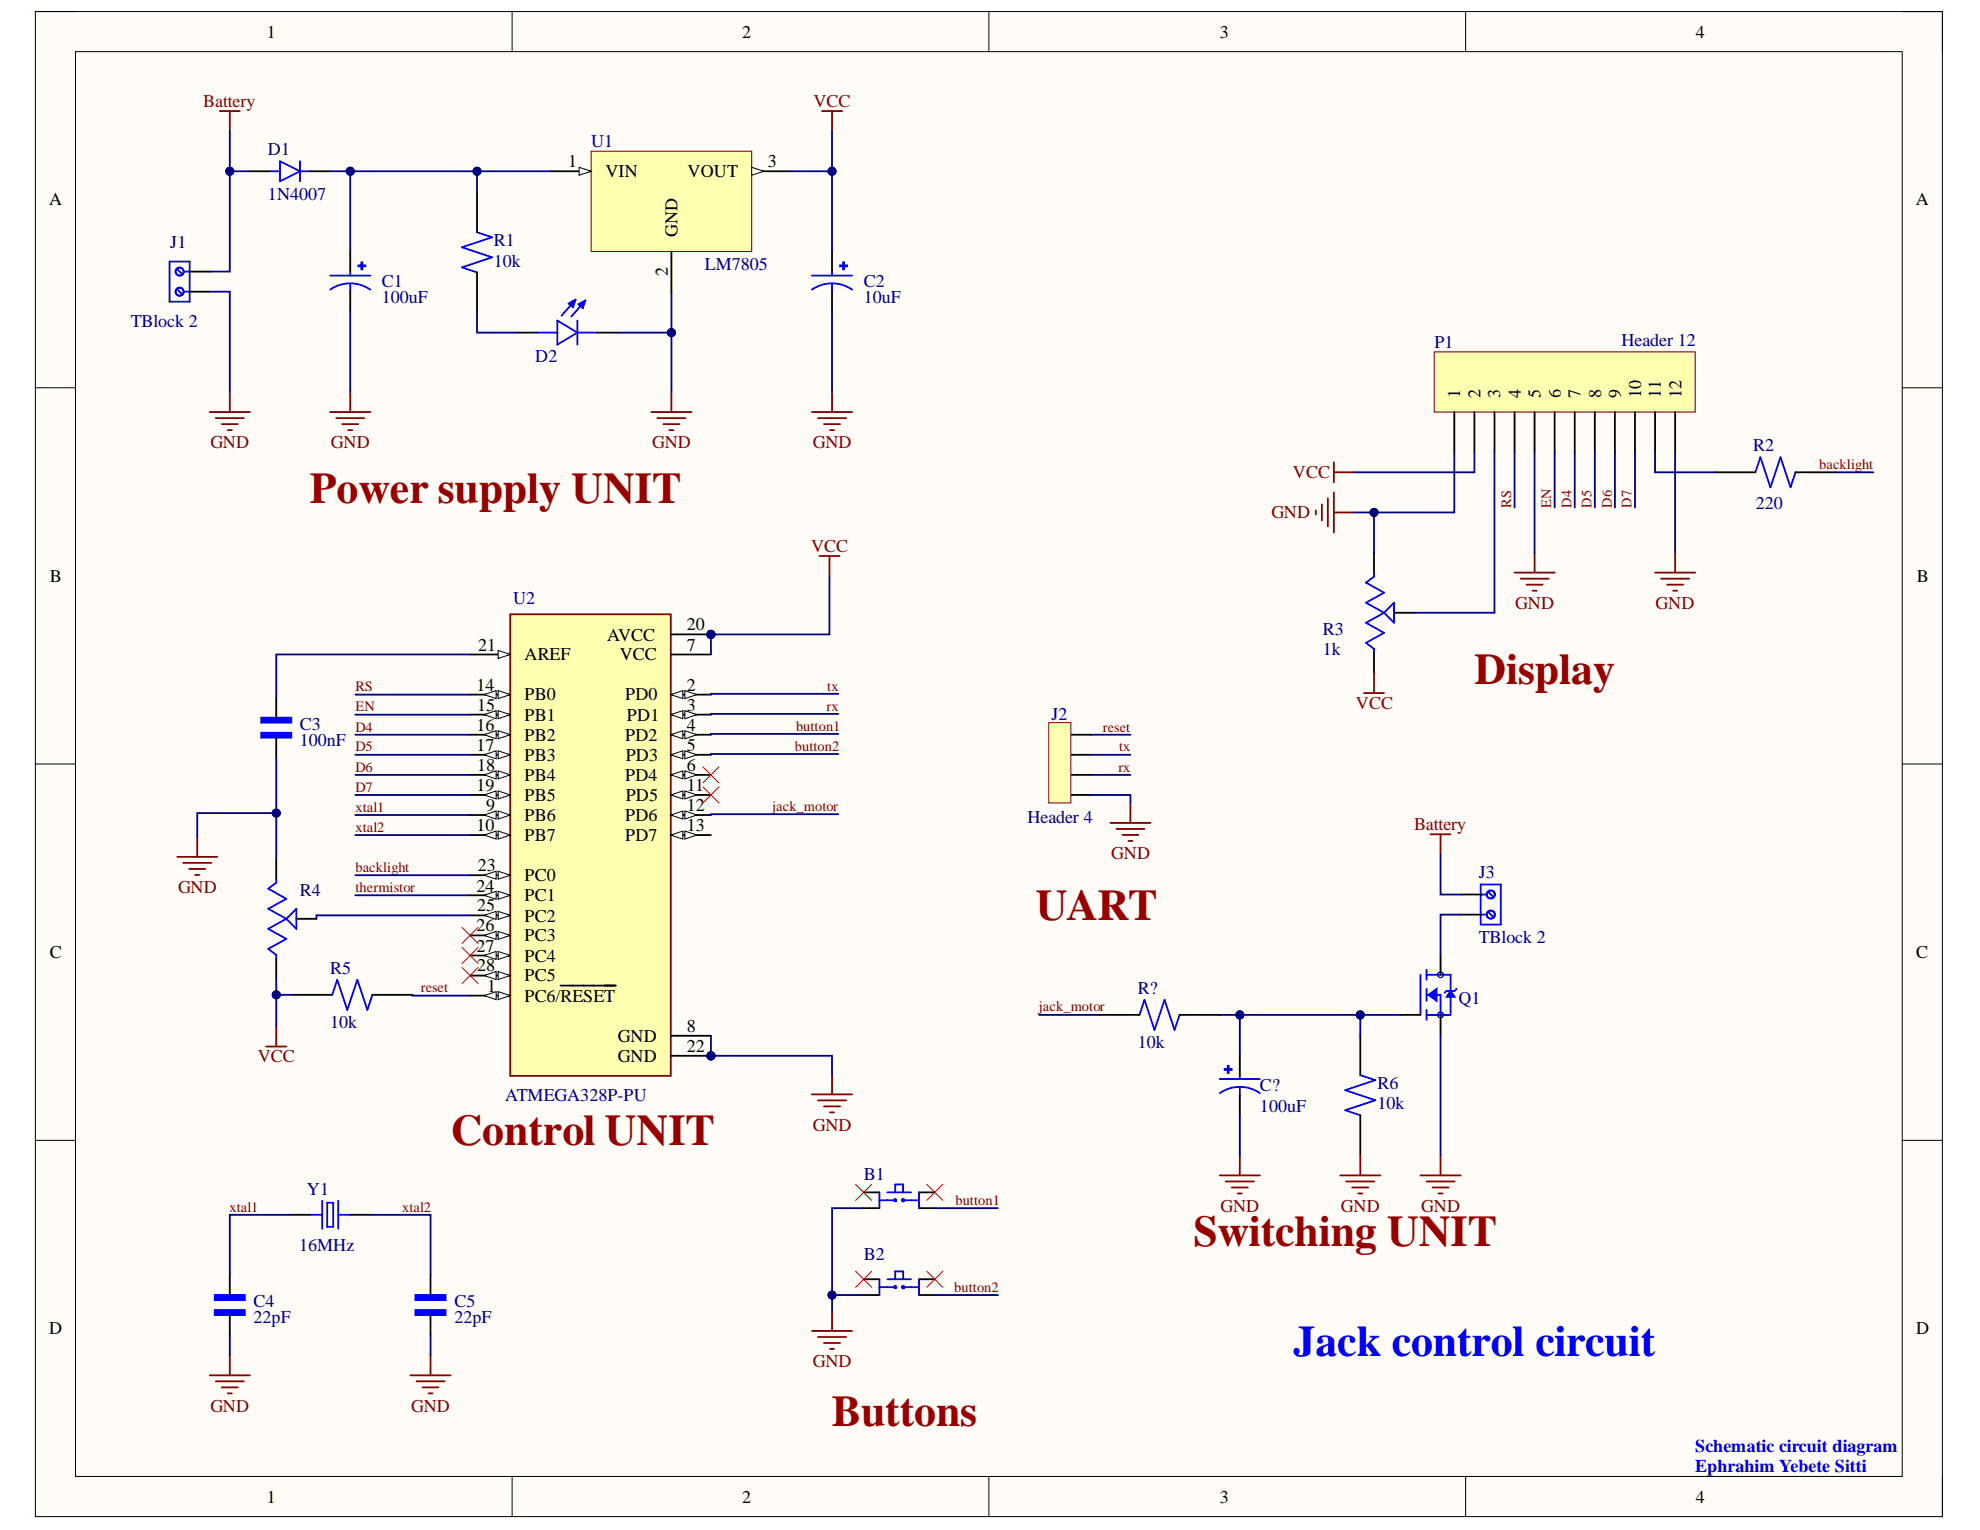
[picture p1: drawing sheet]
<svg xmlns="http://www.w3.org/2000/svg" width="279mm" height="216mm" viewBox="0 0 279 216" stroke-linecap="round" stroke-linejoin="round" font-family="sans-serif">
<defs><g id="words">
<g font-size="6.2" fill="#980000">
<text x="43.7" y="70.9">Power supply UNIT</text>
<text x="208.1" y="96.5">Display</text>
<text x="146.2" y="129.8">UART</text>
<text x="63.6" y="161.6">Control UNIT</text>
<text x="168.4" y="175.8">Switching UNIT</text>
<text x="117.4" y="201.2">Buttons</text>
</g>
<text font-size="6.2" fill="#00f" x="182.5" y="191.3">Jack control circuit</text>
<g font-size="2.5">
<text x="37.6" y="5.3">1</text>
<text x="104.7" y="5.3">2</text>
<text x="172.1" y="5.3">3</text>
<text x="239.3" y="5.3">4</text>
<text x="80.2" y="23.6">1</text>
<text x="108.4" y="23.6">3</text>
<text x="6.9" y="29">A</text>
<text x="85.4" y="25">VIN</text>
<text x="97" y="25">VOUT</text>
<text x="270.3" y="29">A</text>
<text x="95.6" y="33.5" transform="rotate(-90 95.6 33.5)">GND</text>
<text x="94.2" y="38.9" transform="rotate(-90 94.2 38.9)">2</text>
<text x="206" y="56.1" transform="rotate(-90 206 56.1)">1</text>
<text x="208.9" y="56.1" transform="rotate(-90 208.9 56.1)">2</text>
<text x="211.7" y="56.1" transform="rotate(-90 211.7 56.1)">3</text>
<text x="214.6" y="56.1" transform="rotate(-90 214.6 56.1)">4</text>
<text x="217.4" y="56.1" transform="rotate(-90 217.4 56.1)">5</text>
<text x="220.3" y="56.1" transform="rotate(-90 220.3 56.1)">6</text>
<text x="223" y="56.1" transform="rotate(-90 223 56.1)">7</text>
<text x="225.9" y="56.1" transform="rotate(-90 225.9 56.1)">8</text>
<text x="228.7" y="56.1" transform="rotate(-90 228.7 56.1)">9</text>
<text x="231.6" y="56.1" transform="rotate(-90 231.6 56.1)">10</text>
<text x="234.4" y="56.1" transform="rotate(-90 234.4 56.1)">11</text>
<text x="237.3" y="56.1" transform="rotate(-90 237.3 56.1)">12</text>
<text x="7" y="82.1">B</text>
<text x="270.5" y="82.1">B</text>
<text x="96.9" y="88.9">20</text>
<text x="67.5" y="91.8">21</text>
<text x="74" y="93.2">AREF</text>
<text x="85.7" y="90.4">AVCC</text>
<text x="87.5" y="93.2">VCC</text>
<text x="96.9" y="91.8">7</text>
<text x="67.2" y="97.5">14</text>
<text x="67.3" y="100.3">15</text>
<text x="74" y="98.8">PB0</text>
<text x="74" y="101.7">PB1</text>
<text x="88.2" y="98.8">PD0</text>
<text x="88.5" y="101.7">PD1</text>
<text x="96.9" y="97.5">2</text>
<text x="96.9" y="100.3">3</text>
<text x="67.2" y="103.2">16</text>
<text x="67.2" y="105.9">17</text>
<text x="74" y="104.5">PB2</text>
<text x="74" y="107.4">PB3</text>
<text x="88.2" y="104.5">PD2</text>
<text x="88.3" y="107.4">PD3</text>
<text x="96.9" y="103.2">4</text>
<text x="96.9" y="105.9">5</text>
<text x="67.2" y="111.6">19</text>
<text x="67.3" y="108.8">18</text>
<text x="74" y="110.2">PB4</text>
<text x="74" y="113">PB5</text>
<text x="88.2" y="110.2">PD4</text>
<text x="88.3" y="113">PD5</text>
<text x="96.9" y="108.8">6</text>
<text x="96.9" y="111.6">11</text>
<text x="67.2" y="117.3">10</text>
<text x="68.6" y="114.5">9</text>
<text x="74" y="115.8">PB6</text>
<text x="74" y="118.7">PB7</text>
<text x="88.2" y="115.8">PD6</text>
<text x="88.2" y="118.7">PD7</text>
<text x="96.9" y="114.5">12</text>
<text x="96.9" y="117.3">13</text>
<text x="67.2" y="125.8">24</text>
<text x="67.4" y="122.9">23</text>
<text x="74" y="124.4">PC0</text>
<text x="67.2" y="131.4">26</text>
<text x="67.3" y="128.6">25</text>
<text x="74" y="127.2">PC1</text>
<text x="74" y="130">PC2</text>
<text x="7" y="135.2">C</text>
<text x="67.2" y="134.3">27</text>
<text x="67.3" y="137.1">28</text>
<text x="74" y="132.8">PC3</text>
<text x="74" y="135.7">PC4</text>
<text x="270.4" y="135.2">C</text>
<text x="68.8" y="139.9">1</text>
<text x="74" y="138.5">PC5</text>
<text x="74" y="141.4">PC6/RESET</text>
<text x="87.2" y="147">GND</text>
<text x="87.2" y="149.8">GND</text>
<text x="96.9" y="145.6">8</text>
<text x="96.9" y="148.4">22</text>
<text x="6.9" y="188.3">D</text>
<text x="270.4" y="188.3">D</text>
<text x="37.6" y="212.1">1</text>
<text x="104.7" y="212.1">2</text>
<text x="172.1" y="212.1">3</text>
<text x="239.3" y="212.1">4</text>
</g>
<g font-size="2.5" fill="#800000">
<text x="28.7" y="15.1">Battery</text>
<text x="114.8" y="15.1">VCC</text>
<text x="29.7" y="63.2">GND</text>
<text x="46.7" y="63.2">GND</text>
<text x="92" y="63.2">GND</text>
<text x="114.7" y="63.2">GND</text>
<text x="182.4" y="67.5">VCC</text>
<text x="114.4" y="77.9">VCC</text>
<text x="179.4" y="73.1">GND</text>
<text x="213.8" y="85.9">GND</text>
<text x="233.6" y="85.9">GND</text>
<text x="191.3" y="100">VCC</text>
<text x="199.5" y="117.2">Battery</text>
<text x="25.1" y="126">GND</text>
<text x="156.8" y="121.3">GND</text>
<text x="36.4" y="149.9">VCC</text>
<text x="114.7" y="159.6">GND</text>
<text x="172.2" y="171">GND</text>
<text x="189.2" y="171">GND</text>
<text x="200.5" y="171">GND</text>
<text x="114.7" y="192.9">GND</text>
<text x="29.7" y="199.2">GND</text>
<text x="58" y="199.2">GND</text>
</g>
<g font-size="2.5" fill="#000080">
<text x="37.8" y="21.9">D1</text>
<text x="83.4" y="20.8">U1</text>
<text x="37.8" y="28.2">1N4007</text>
<text x="24" y="35">J1</text>
<text x="69.7" y="34.7">R1</text>
<text x="53.9" y="40.5">C1</text>
<text x="69.7" y="37.6">10k</text>
<text x="99.5" y="38.1">LM7805</text>
<text x="121.9" y="40.5">C2</text>
<text x="18.4" y="46.2">TBlock 2</text>
<text x="53.9" y="42.8">100uF</text>
<text x="121.9" y="42.8">10uF</text>
<text x="75.5" y="51.2">D2</text>
<text x="202.4" y="49.1">P1</text>
<text x="228.8" y="48.8">Header 12</text>
<text x="247.4" y="63.7">R2</text>
<text x="247.7" y="71.8">220</text>
<text x="72.4" y="85.2">U2</text>
<text x="186.7" y="89.5">R3</text>
<text x="186.7" y="92.4">1k</text>
<text x="148.4" y="101.5">J2</text>
<text x="42.3" y="103.1">C3</text>
<text x="42.3" y="105.3">100nF</text>
<text x="145" y="116.1">Header 4</text>
<text x="208.7" y="124">J3</text>
<text x="42.3" y="126.4">R4</text>
<text x="46.6" y="137.4">R5</text>
<text x="208.7" y="133">TBlock 2</text>
<text x="160.5" y="140.3">R?</text>
<text x="205.8" y="141.6">Q1</text>
<text x="46.6" y="145.1">10k</text>
<text x="160.5" y="147.9">10k</text>
<text x="71.3" y="155.4">ATMEGA328P-PU</text>
<text x="177.8" y="154">C?</text>
<text x="194.4" y="153.7">R6</text>
<text x="177.8" y="156.8">100uF</text>
<text x="194.4" y="156.5">10k</text>
<text x="121.9" y="166.6">B1</text>
<text x="43.3" y="168.6">Y1</text>
<text x="42.2" y="176.5">16MHz</text>
<text x="121.9" y="177.7">B2</text>
<text x="35.8" y="184.5">C4</text>
<text x="64.1" y="184.5">C5</text>
<text x="35.8" y="186.7">22pF</text>
<text x="64.1" y="186.7">22pF</text>
</g>
<g font-size="2.5" fill="#00f">
<text x="239.2" y="207.7">Ephrahim Yebete Sitti</text>
<text x="239.2" y="204.9">Schematic circuit diagram</text>
</g>
<g font-size="2" fill="#800000">
<text x="213.2" y="71.6" transform="rotate(-90 213.2 71.6)">RS</text>
<text x="218.9" y="71.6" transform="rotate(-90 218.9 71.6)">EN</text>
<text x="221.8" y="71.6" transform="rotate(-90 221.8 71.6)">D4</text>
<text x="224.6" y="71.6" transform="rotate(-90 224.6 71.6)">D5</text>
<text x="227.4" y="71.6" transform="rotate(-90 227.4 71.6)">D6</text>
<text x="230.2" y="71.6" transform="rotate(-90 230.2 71.6)">D7</text>
<text x="256.7" y="66.2">backlight</text>
<text x="50.2" y="97.6">RS</text>
<text x="50.2" y="100.4">EN</text>
<text x="116.6" y="100.3">rx</text>
<text x="116.7" y="97.5">tx</text>
<text x="50.2" y="103.2">D4</text>
<text x="50.2" y="106">D5</text>
<text x="112.2" y="105.9">button2</text>
<text x="112.3" y="103.2">button1</text>
<text x="155.6" y="103.2">reset</text>
<text x="157.9" y="106">tx</text>
<text x="50.2" y="108.9">D6</text>
<text x="50.2" y="111.7">D7</text>
<text x="157.8" y="108.9">rx</text>
<text x="50.2" y="114.6">xtal1</text>
<text x="50.2" y="117.4">xtal2</text>
<text x="108.9" y="114.5">jack_motor</text>
<text x="50.2" y="123">backlight</text>
<text x="50.2" y="125.9">thermistor</text>
<text x="59.4" y="140">reset</text>
<text x="146.6" y="142.7">jack_motor</text>
<text x="32.4" y="171">xtal1</text>
<text x="56.8" y="171">xtal2</text>
<text x="134.8" y="170">button1</text>
<text x="134.7" y="182.3">button2</text>
</g>
</g></defs>
<path d="M5 1.6h269.1v212.4h-269.1z" fill-rule="evenodd" fill="#fffcf8"/>
<path d="M5 1.6h269.1v212.4h-269.1z" fill="none" stroke="#000" stroke-width=".14"/>
<path d="M10.7 7.3h257.7v201h-257.7z" fill-rule="evenodd" fill="#fffcf8"/>
<g fill="none" stroke="#000" stroke-width=".14">
<path d="M5 1.6h5.7M10.7 7.3h257.7v201h-257.7zM72.3 1.6v5.7M139.5 1.6v5.7M206.8 1.6v5.7M268.4 1.6h5.7v5.7M5 54.7h5.7M268.4 54.7h5.7M5 107.8h5.7M268.4 107.8h5.7M5 160.9h5.7M268.4 160.9h5.7"/>
<path d="M72.3 208.3v5.7M139.5 208.3v5.7M206.8 208.3v5.7M274.1 208.3v5.7"/>
</g>
<g fill="none" stroke="#00f" stroke-width=".25">
<path d="M23.9 36.9h2.9v5.7h-2.9zM25.1 38l.5 .6M25.9 38.3h.9M25.1 40.9l.5 .5M25.9 41.2h.9"/>
<circle cx="25.3" cy="38.3" r=".57"/>
<circle cx="25.3" cy="41.2" r=".57"/>
</g>
<path d="M26.8 38.3h2.8M26.8 41.2h2.8" fill="none" stroke="#000" stroke-width=".25"/>
<path d="M83.4 21.3h22.7v14.2h-22.7z" fill-rule="evenodd" fill="#ffffb0"/>
<path d="M83.4 21.3h22.7v14.2h-22.7z" fill="none" stroke="#800000" stroke-width=".14"/>
<path d="M77.7 24.2h5.7" fill="none" stroke="#000" stroke-width=".25"/>
<path d="M81.7 23.6l1.7 .6-1.7 .5z" fill="#f8fcff"/>
<path d="M81.7 23.6l1.7 .6-1.7 .5z" fill="none" stroke="#000" stroke-width=".14"/>
<path d="M106.1 24.2h5.6" fill="none" stroke="#000" stroke-width=".25"/>
<path d="M106.1 23.6l1.7 .6-1.7 .5z" fill="#f8fcff"/>
<path d="M106.1 23.6l1.7 .6-1.7 .5z" fill="none" stroke="#000" stroke-width=".14"/>
<path d="M94.7 35.5v5.7" fill="none" stroke="#000" stroke-width=".25"/>
<path d="M51 37h.1v1h-.1z" fill-rule="evenodd" fill="#00f"/>
<path d="M51 37h.1v1h-.1z" fill="none" stroke="#00f" stroke-width=".25"/>
<path d="M50.6 37.4h1v.2h-1z" fill-rule="evenodd" fill="#00f"/>
<path d="M46.6 38.9h5.7M49.4 38.3v.6M50.6 37.4h1v.2h-1zM46.6 40.9a4.9 4.9 0 0 1 5.7 0M49.4 40v1.2" fill="none" stroke="#00f" stroke-width=".25"/>
<path d="M49.4 35.5v2.8M49.4 41.2v2.8" fill="none" stroke="#000" stroke-width=".25"/>
<path d="M119 37h.1v1h-.1z" fill-rule="evenodd" fill="#00f"/>
<path d="M119 37h.1v1h-.1z" fill="none" stroke="#00f" stroke-width=".25"/>
<path d="M118.5 37.4h1v.2h-1z" fill-rule="evenodd" fill="#00f"/>
<path d="M114.6 38.9h5.6M117.4 38.3v.6M118.5 37.4h1v.2h-1zM114.6 40.9a4.9 4.9 0 0 1 5.6 0M117.4 40v1.2" fill="none" stroke="#00f" stroke-width=".25"/>
<path d="M117.4 35.5v2.8M117.4 41.2v2.8" fill="none" stroke="#000" stroke-width=".25"/>
<g fill="none" stroke="#800000" stroke-width=".25">
<path d="M31 15.7h2.8M32.4 15.7v2.8M116 15.7h2.8M117.4 15.7v2.8M29.6 58.1h5.7M30.4 59h4M31.3 59.8h2.3M32.4 55.3v2.8M46.6 58.1h5.7M47.4 59h4M48.3 59.8h2.3M49.4 55.3v2.8"/>
<path d="M91.9 58.1h5.7M92.8 59h3.9M93.6 59.8h2.3M94.7 55.3v2.8M114.6 58.1h5.6M115.4 59h4M116.3 59.8h2.2M117.4 55.3v2.8M32.1 60.7h.6M49.1 60.7h.6M94.5 60.7h.5M117.1 60.7h.6"/>
</g>
<circle cx="100.3" cy="89.5" r=".57" fill="#000080"/>
<circle cx="100.3" cy="89.5" r=".57" fill="none" stroke="#000080" stroke-width=".14"/>
<circle cx="100.3" cy="149" r=".57" fill="#000080"/>
<circle cx="100.3" cy="149" r=".57" fill="none" stroke="#000080" stroke-width=".14"/>
<path d="M72 86.7h22.7v65.1h-22.7z" fill-rule="evenodd" fill="#ffffb0"/>
<path d="M72 86.7h22.7v65.1h-22.7z" fill="none" stroke="#800000" stroke-width=".25"/>
<path d="M66.3 92.4h5.7" fill="none" stroke="#000" stroke-width=".25"/>
<path d="M70.3 91.8l1.7 .6-1.7 .5z" fill="#f8fcff"/>
<path d="M70.3 91.8l1.7 .6-1.7 .5z" fill="none" stroke="#000" stroke-width=".14"/>
<path d="M66.3 98h5.7" fill="none" stroke="#000" stroke-width=".25"/>
<path d="M70.3 97.4l1.7 .6-1.7 .6z" fill="#f8fcff"/>
<path d="M70.3 97.4l1.7 .6-1.7 .6z" fill="none" stroke="#000" stroke-width=".14"/>
<path d="M68.3 98l1.7-.6v1.2z" fill="#f8fcff"/>
<path d="M68.3 98l1.7-.6v1.2z" fill="none" stroke="#000" stroke-width=".14"/>
<path d="M66.3 100.8h5.7" fill="none" stroke="#000" stroke-width=".25"/>
<path d="M70.3 100.3l1.7 .5-1.7 .6z" fill="#f8fcff"/>
<path d="M70.3 100.3l1.7 .5-1.7 .6z" fill="none" stroke="#000" stroke-width=".14"/>
<path d="M68.3 100.8l1.7-.5v1.1z" fill="#f8fcff"/>
<path d="M68.3 100.8l1.7-.5v1.1z" fill="none" stroke="#000" stroke-width=".14"/>
<path d="M66.3 103.7h5.7" fill="none" stroke="#000" stroke-width=".25"/>
<path d="M70.3 103.1l1.7 .6-1.7 .5z" fill="#f8fcff"/>
<path d="M70.3 103.1l1.7 .6-1.7 .5z" fill="none" stroke="#000" stroke-width=".14"/>
<path d="M68.3 103.7l1.7-.6v1.1z" fill="#f8fcff"/>
<path d="M68.3 103.7l1.7-.6v1.1z" fill="none" stroke="#000" stroke-width=".14"/>
<path d="M66.3 106.5h5.7" fill="none" stroke="#000" stroke-width=".25"/>
<path d="M70.3 105.9l1.7 .6-1.7 .6z" fill="#f8fcff"/>
<path d="M70.3 105.9l1.7 .6-1.7 .6z" fill="none" stroke="#000" stroke-width=".14"/>
<path d="M68.3 106.5l1.7-.6v1.2z" fill="#f8fcff"/>
<path d="M68.3 106.5l1.7-.6v1.2z" fill="none" stroke="#000" stroke-width=".14"/>
<path d="M66.3 109.3h5.7" fill="none" stroke="#000" stroke-width=".25"/>
<path d="M70.3 108.8l1.7 .5-1.7 .6z" fill="#f8fcff"/>
<path d="M70.3 108.8l1.7 .5-1.7 .6z" fill="none" stroke="#000" stroke-width=".14"/>
<path d="M68.3 109.3l1.7-.5v1.1z" fill="#f8fcff"/>
<path d="M68.3 109.3l1.7-.5v1.1z" fill="none" stroke="#000" stroke-width=".14"/>
<path d="M66.3 112.2h5.7" fill="none" stroke="#000" stroke-width=".25"/>
<path d="M70.3 111.6l1.7 .6-1.7 .5z" fill="#f8fcff"/>
<path d="M70.3 111.6l1.7 .6-1.7 .5z" fill="none" stroke="#000" stroke-width=".14"/>
<path d="M68.3 112.2l1.7-.6v1.1z" fill="#f8fcff"/>
<path d="M68.3 112.2l1.7-.6v1.1z" fill="none" stroke="#000" stroke-width=".14"/>
<path d="M66.3 115h5.7" fill="none" stroke="#000" stroke-width=".25"/>
<path d="M70.3 114.4l1.7 .6-1.7 .6z" fill="#f8fcff"/>
<path d="M70.3 114.4l1.7 .6-1.7 .6z" fill="none" stroke="#000" stroke-width=".14"/>
<path d="M68.3 115l1.7-.6v1.2z" fill="#f8fcff"/>
<path d="M68.3 115l1.7-.6v1.2z" fill="none" stroke="#000" stroke-width=".14"/>
<path d="M66.3 117.8h5.7" fill="none" stroke="#000" stroke-width=".25"/>
<path d="M70.3 117.3l1.7 .5-1.7 .6z" fill="#f8fcff"/>
<path d="M70.3 117.3l1.7 .5-1.7 .6z" fill="none" stroke="#000" stroke-width=".14"/>
<path d="M68.3 117.8l1.7-.5v1.1z" fill="#f8fcff"/>
<path d="M68.3 117.8l1.7-.5v1.1z" fill="none" stroke="#000" stroke-width=".14"/>
<path d="M66.3 123.5h5.7" fill="none" stroke="#000" stroke-width=".25"/>
<path d="M70.3 122.9l1.7 .6-1.7 .6z" fill="#f8fcff"/>
<path d="M70.3 122.9l1.7 .6-1.7 .6z" fill="none" stroke="#000" stroke-width=".14"/>
<path d="M68.3 123.5l1.7-.6v1.2z" fill="#f8fcff"/>
<path d="M68.3 123.5l1.7-.6v1.2z" fill="none" stroke="#000" stroke-width=".14"/>
<path d="M66.3 126.3h5.7" fill="none" stroke="#000" stroke-width=".25"/>
<path d="M70.3 125.8l1.7 .5-1.7 .6z" fill="#f8fcff"/>
<path d="M70.3 125.8l1.7 .5-1.7 .6z" fill="none" stroke="#000" stroke-width=".14"/>
<path d="M68.3 126.3l1.7-.5v1.1z" fill="#f8fcff"/>
<path d="M68.3 126.3l1.7-.5v1.1z" fill="none" stroke="#000" stroke-width=".14"/>
<path d="M66.3 129.2h5.7" fill="none" stroke="#000" stroke-width=".25"/>
<path d="M70.3 128.6l1.7 .6-1.7 .5z" fill="#f8fcff"/>
<path d="M70.3 128.6l1.7 .6-1.7 .5z" fill="none" stroke="#000" stroke-width=".14"/>
<path d="M68.3 129.2l1.7-.6v1.1z" fill="#f8fcff"/>
<path d="M68.3 129.2l1.7-.6v1.1z" fill="none" stroke="#000" stroke-width=".14"/>
<path d="M66.3 132h5.7" fill="none" stroke="#000" stroke-width=".25"/>
<path d="M70.3 131.4l1.7 .6-1.7 .6z" fill="#f8fcff"/>
<path d="M70.3 131.4l1.7 .6-1.7 .6z" fill="none" stroke="#000" stroke-width=".14"/>
<path d="M68.3 132l1.7-.6v1.2z" fill="#f8fcff"/>
<path d="M68.3 132l1.7-.6v1.2z" fill="none" stroke="#000" stroke-width=".14"/>
<path d="M66.3 134.8h5.7" fill="none" stroke="#000" stroke-width=".25"/>
<path d="M70.3 134.3l1.7 .5-1.7 .6z" fill="#f8fcff"/>
<path d="M70.3 134.3l1.7 .5-1.7 .6z" fill="none" stroke="#000" stroke-width=".14"/>
<path d="M68.3 134.8l1.7-.5v1.1z" fill="#f8fcff"/>
<path d="M68.3 134.8l1.7-.5v1.1z" fill="none" stroke="#000" stroke-width=".14"/>
<path d="M66.3 137.7h5.7" fill="none" stroke="#000" stroke-width=".25"/>
<path d="M70.3 137.1l1.7 .6-1.7 .5z" fill="#f8fcff"/>
<path d="M70.3 137.1l1.7 .6-1.7 .5z" fill="none" stroke="#000" stroke-width=".14"/>
<path d="M68.3 137.7l1.7-.6v1.1z" fill="#f8fcff"/>
<path d="M68.3 137.7l1.7-.6v1.1z" fill="none" stroke="#000" stroke-width=".14"/>
<path d="M66.3 140.5h5.7" fill="none" stroke="#000" stroke-width=".25"/>
<path d="M70.3 139.9l1.7 .6-1.7 .6z" fill="#f8fcff"/>
<path d="M70.3 139.9l1.7 .6-1.7 .6z" fill="none" stroke="#000" stroke-width=".14"/>
<path d="M68.3 140.5l1.7-.6v1.2z" fill="#f8fcff"/>
<path d="M68.3 140.5l1.7-.6v1.2z" fill="none" stroke="#000" stroke-width=".14"/>
<path d="M94.7 89.5h5.6M79.1 139.1h7.8" fill="none" stroke="#000" stroke-width=".25"/>
<circle cx="100.3" cy="89.5" r=".57" fill="#000080"/>
<circle cx="100.3" cy="89.5" r=".57" fill="none" stroke="#000080" stroke-width=".14"/>
<path d="M94.7 92.4h5.6M94.7 98h5.6" fill="none" stroke="#000" stroke-width=".25"/>
<path d="M94.7 98l1.7-.6v1.2z" fill="#f8fcff"/>
<path d="M94.7 98l1.7-.6v1.2z" fill="none" stroke="#000" stroke-width=".14"/>
<path d="M96.6 97.4l1.7 .6-1.7 .6z" fill="#f8fcff"/>
<path d="M96.6 97.4l1.7 .6-1.7 .6z" fill="none" stroke="#000" stroke-width=".14"/>
<path d="M94.7 100.8h5.6" fill="none" stroke="#000" stroke-width=".25"/>
<path d="M94.7 100.8l1.7-.5v1.1z" fill="#f8fcff"/>
<path d="M94.7 100.8l1.7-.5v1.1z" fill="none" stroke="#000" stroke-width=".14"/>
<path d="M96.6 100.3l1.7 .5-1.7 .6z" fill="#f8fcff"/>
<path d="M96.6 100.3l1.7 .5-1.7 .6z" fill="none" stroke="#000" stroke-width=".14"/>
<path d="M94.7 103.7h5.6" fill="none" stroke="#000" stroke-width=".25"/>
<path d="M94.7 103.7l1.7-.6v1.1z" fill="#f8fcff"/>
<path d="M94.7 103.7l1.7-.6v1.1z" fill="none" stroke="#000" stroke-width=".14"/>
<path d="M96.6 103.1l1.7 .6-1.7 .5z" fill="#f8fcff"/>
<path d="M96.6 103.1l1.7 .6-1.7 .5z" fill="none" stroke="#000" stroke-width=".14"/>
<path d="M94.7 106.5h5.6" fill="none" stroke="#000" stroke-width=".25"/>
<path d="M94.7 106.5l1.7-.6v1.2z" fill="#f8fcff"/>
<path d="M94.7 106.5l1.7-.6v1.2z" fill="none" stroke="#000" stroke-width=".14"/>
<path d="M96.6 105.9l1.7 .6-1.7 .6z" fill="#f8fcff"/>
<path d="M96.6 105.9l1.7 .6-1.7 .6z" fill="none" stroke="#000" stroke-width=".14"/>
<path d="M94.7 109.3h5.6" fill="none" stroke="#000" stroke-width=".25"/>
<path d="M94.7 109.3l1.7-.5v1.1z" fill="#f8fcff"/>
<path d="M94.7 109.3l1.7-.5v1.1z" fill="none" stroke="#000" stroke-width=".14"/>
<path d="M96.6 108.8l1.7 .5-1.7 .6z" fill="#f8fcff"/>
<path d="M96.6 108.8l1.7 .5-1.7 .6z" fill="none" stroke="#000" stroke-width=".14"/>
<path d="M94.7 112.2h5.6" fill="none" stroke="#000" stroke-width=".25"/>
<path d="M94.7 112.2l1.7-.6v1.1z" fill="#f8fcff"/>
<path d="M94.7 112.2l1.7-.6v1.1z" fill="none" stroke="#000" stroke-width=".14"/>
<path d="M96.6 111.6l1.7 .6-1.7 .5z" fill="#f8fcff"/>
<path d="M96.6 111.6l1.7 .6-1.7 .5z" fill="none" stroke="#000" stroke-width=".14"/>
<path d="M94.7 115h5.6" fill="none" stroke="#000" stroke-width=".25"/>
<path d="M94.7 115l1.7-.6v1.2z" fill="#f8fcff"/>
<path d="M94.7 115l1.7-.6v1.2z" fill="none" stroke="#000" stroke-width=".14"/>
<path d="M96.6 114.4l1.7 .6-1.7 .6z" fill="#f8fcff"/>
<path d="M96.6 114.4l1.7 .6-1.7 .6z" fill="none" stroke="#000" stroke-width=".14"/>
<path d="M94.7 117.8h5.6" fill="none" stroke="#000" stroke-width=".25"/>
<path d="M94.7 117.8l1.7-.5v1.1z" fill="#f8fcff"/>
<path d="M94.7 117.8l1.7-.5v1.1z" fill="none" stroke="#000" stroke-width=".14"/>
<path d="M96.6 117.3l1.7 .5-1.7 .6z" fill="#f8fcff"/>
<path d="M96.6 117.3l1.7 .5-1.7 .6z" fill="none" stroke="#000" stroke-width=".14"/>
<path d="M94.7 146.2h5.6M94.7 149h5.6" fill="none" stroke="#000" stroke-width=".25"/>
<circle cx="100.3" cy="149" r=".57" fill="#000080"/>
<circle cx="100.3" cy="149" r=".57" fill="none" stroke="#000080" stroke-width=".14"/>
<path d="M115.6 78.5h2.9M117 78.5v2.8" fill="none" stroke="#800000" stroke-width=".25"/>
<path d="M36.9 101.3h4.2v.7h-4.2z" fill-rule="evenodd" fill="#00f"/>
<path d="M36.9 101.3h4.2v.7h-4.2z" fill="none" stroke="#00f" stroke-width=".25"/>
<path d="M36.9 103.4h4.2v.7h-4.2z" fill-rule="evenodd" fill="#00f"/>
<path d="M36.9 103.4h4.2v.7h-4.2zM46.9 140.4l.7-2.1 1.4 4.2 1.4-4.2 1.4 4.2 .7-2.1" fill="none" stroke="#00f" stroke-width=".25"/>
<path d="M39 98.4v2.9M39 104.1v2.8M151.1 103.7h2.8M151.1 106.5h2.8M151.1 109.3h2.8M151.1 112.2h2.8M41.2 140.4h5.7M52.5 140.4h5.7" fill="none" stroke="#000" stroke-width=".25"/>
<path d="M27.8 118.1v2.8M25 120.9h5.7M25.9 121.8h3.9M26.7 122.6h2.3M27.5 123.5h.6M37.6 147.7h2.8M39 144.8v2.9M114.6 154.4h5.6M115.4 155.3h4M116.3 156.1h2.2M117.1 157h.6M117.4 151.6v2.8" fill="none" stroke="#800000" stroke-width=".25"/>
<path d="M148 102h3.1v11.3h-3.1z" fill-rule="evenodd" fill="#ffffb0"/>
<path d="M148 102h3.1v11.3h-3.1z" fill="none" stroke="#800000" stroke-width=".14"/>
<path d="M156.7 116.1h5.6M157.5 117h4M158.4 117.8h2.3M159.2 118.7h.6M159.5 113.3v2.8" fill="none" stroke="#800000" stroke-width=".25"/>
<path d="M202.4 49.7h36.8v8.4h-36.8z" fill-rule="evenodd" fill="#ffffb0"/>
<path d="M202.4 49.7h36.8v8.4h-36.8z" fill="none" stroke="#800000" stroke-width=".14"/>
<g fill="none" stroke="#000" stroke-width=".25">
<path d="M205.2 58.1v5.7M208.1 58.1v5.7M210.9 58.1v5.7M213.7 58.1v5.7M216.5 58.1v5.7M219.4 58.1v5.7M222.2 58.1v5.7M225 58.1v5.7M227.9 58.1v5.7M230.7 58.1v5.7M233.5 58.1v5.7M236.4 58.1v5.7"/>
<path d="M193.9 78v2.8M242 66.6h5.7M253.4 66.6h5.6M193.9 92.1v2.9M196.7 86.5h2.9"/>
</g>
<path d="M247.7 66.6l.7-2.1 1.4 4.3 1.4-4.3 1.5 4.3 .7-2.2M193.9 80.8v.6l-1.1 .8 2.5 1.4-2.5 1.4 2.5 1.5M195.3 86.5l-2.5 1.4 2.5 1.4-2.5 1.4 1.1 .9v.5M195.3 86.5l1.4-1.5v2.9zM200.4 137.5v5.7M201.3 136.8v1.5M201.3 139.5v1.7M201.3 137.5h3.4v5.7h-3.4M205.5 139.5l-.2 .3h-1.2l-.3 .3M201.3 142.5v1.4M201.3 140.4h2v2.8" fill="none" stroke="#00f" stroke-width=".25"/>
<g fill="none" stroke="#800000" stroke-width=".25">
<path d="M185.7 72v.6M186.5 71.2v2.2M187.4 70.3v4M188.2 65.2v2.9M188.2 69.5v5.6M188.2 72.3h2.9M188.2 66.6h2.9M216.5 78v2.8M236.4 78v2.8M192.5 97.8h2.8M193.9 95v2.8M213.7 80.8h5.7"/>
<path d="M214.6 81.7h3.9M215.4 82.5h2.3M216.3 83.4h.5M233.5 80.8h5.7M234.4 81.7h4M235.2 82.5h2.3M236.1 83.4h.6"/>
</g>
<path d="M204.7 139.8l.6 .9h-1.2z" fill="#00f"/>
<path d="M204.7 139.8l.6 .9h-1.2z" fill="none" stroke="#00f" stroke-width=".25"/>
<path d="M201.6 140.4l1.1-.9v1.7z" fill="#00f"/>
<g fill="none" stroke="#00f" stroke-width=".25">
<path d="M39 124v.6l-1.1 .8 2.5 1.4-2.5 1.4 2.5 1.5M40.4 129.7l-2.5 1.4 2.5 1.4-2.5 1.4 1.1 .9v.5M40.4 129.7l1.4-1.5v2.9zM208.9 124.8h2.9v5.7h-2.9zM208.9 126.2h.9M208.9 129.1h.9M210.1 125.9l.5 .6M210.1 128.8l.5 .5M192 151.7l2.1 .7-4.3 1.4 4.3 1.5-4.3 1.4 2.2 .7M201.6 140.4l1.1-.9v1.7zM43.8 171.4h1.7M45.5 169.4v4"/>
<path d="M46.2 169.7h.8v3.4h-.8zM47.7 171.4h1.7M47.7 169.4v4M124.1 169.4h2.2M124.1 168.3v2.2M125.2 168.3h3.4M126.3 168.3v-1.2h1.1v1.2M127.4 169.4h2.3M129.7 168.3v2.2M124.1 180.5v2.2M124.1 181.6h2.2M125.2 180.5h3.4"/>
<path d="M126.3 180.5v-1.1h1.1v1.1M127.4 181.6h2.3M129.7 180.5v2.2"/>
<circle cx="210.4" cy="126.2" r=".57"/>
<circle cx="210.4" cy="129.1" r=".57"/>
<circle cx="126.3" cy="169.4" r=".14"/>
<circle cx="127.4" cy="169.4" r=".16"/>
<circle cx="126.3" cy="181.6" r=".14"/>
<circle cx="127.4" cy="181.6" r=".16"/>
</g>
<g fill="none" stroke="#00f" stroke-width=".14">
<circle cx="203.3" cy="137.5" r=".4"/>
<circle cx="203.3" cy="143.2" r=".4"/>
</g>
<g fill="none" stroke="#000" stroke-width=".25">
<path d="M39 121.2v2.8M39 135.3v2.9M41.8 129.7h2.8M203.3 134.7v2.8M206.1 126.2h2.8M206.1 129.1h2.8M192 146v5.7M192 157.4v5.6M197.6 143.2h2.8M203.3 143.2v2.8M40.9 171.4h2.9M49.4 171.4h2.9"/>
<path d="M121.9 168.3h2.2M121.9 170.5h2.2M129.7 168.3h2.2M129.7 170.5h2.2M121.9 180.5h2.2M121.9 182.7h2.2M129.7 180.5h2.2M129.7 182.7h2.2"/>
</g>
<path d="M201.9 117.7h2.8M203.3 117.7v2.9M200.4 165.9h5.7M201.3 166.7h4M202.1 167.6h2.3M203 168.4h.6M203.3 163v2.9M114.6 187.8h5.6M115.4 188.7h4M116.3 189.5h2.2M117.1 190.4h.6M117.4 185v2.8" fill="none" stroke="#800000" stroke-width=".25"/>
<path d="M120.7 167.1l2.3 2.3M120.7 179.4l2.3 2.3M123 167.1l-2.3 2.3M123 179.4l-2.3 2.3M130.8 167.1l2.2 2.3M130.8 179.4l2.2 2.3M133 167.1l-2.2 2.3M133 179.4l-2.2 2.3" fill="none" stroke="#f00" stroke-width=".14"/>
<path d="M30.3 182.7h4.3v.8h-4.3z" fill-rule="evenodd" fill="#00f"/>
<path d="M30.3 182.7h4.3v.8h-4.3z" fill="none" stroke="#00f" stroke-width=".25"/>
<path d="M30.3 184.9h4.3v.7h-4.3z" fill-rule="evenodd" fill="#00f"/>
<path d="M30.3 184.9h4.3v.7h-4.3z" fill="none" stroke="#00f" stroke-width=".25"/>
<path d="M32.4 179.9v2.8M32.4 185.6v2.8" fill="none" stroke="#000" stroke-width=".25"/>
<path d="M58.6 182.7h4.3v.8h-4.3z" fill-rule="evenodd" fill="#00f"/>
<path d="M58.6 182.7h4.3v.8h-4.3z" fill="none" stroke="#00f" stroke-width=".25"/>
<path d="M58.6 184.9h4.3v.7h-4.3z" fill-rule="evenodd" fill="#00f"/>
<g fill="none" stroke="#00f" stroke-width=".25">
<path d="M38.1 24.2h1.4M39.5 22.8l2.8 1.4-2.8 1.4zM42.3 22.8v2.8M42.3 24.2h1.5M67.3 32.8l2.1 .7-4.2 1.4 4.2 1.4-4.2 1.4 2.1 .7M75.8 46.9h2.8M78.6 45.2l2.9 1.7-2.9 1.7zM80.7 42.7l-.3 .2M80.7 42.5h.2v.9M81.2 42.3l-2 2.3M81.2 42.3l-1 .5 .7 .6M81.2 42.3l-.3 1.1"/>
<path d="M81.5 45.2v3.4M81.5 46.9h2.8M82.1 42.9l-.3 .1M82.1 42.7h.2l-.1 .8M82.6 42.4l-2 2.3M82.6 42.4l-1 .5 .6 .6M82.6 42.4l-.4 1.1M58.6 184.9h4.3v.7h-4.3z"/>
</g>
<path d="M35.3 24.2h2.8M43.8 24.2h2.8M67.3 27.1v5.7M67.3 38.4v5.7M73 46.9h2.8M84.3 46.9h2.8M60.8 179.9v2.8M60.8 185.6v2.8" fill="none" stroke="#000" stroke-width=".25"/>
<g fill="none" stroke="#800000" stroke-width=".25">
<path d="M172.1 165.9h5.7M173 166.7h3.9M173.8 167.6h2.3M174.7 168.4h.5M175 163v2.9M189.1 165.9h5.7M190 166.7h3.9M190.8 167.6h2.3M191.7 168.4h.5M192 163v2.9M29.6 194.1h5.7M30.5 194.9h3.9"/>
<path d="M31.3 195.8h2.3M32.1 196.6h.6M32.4 191.2v2.9M57.9 194.1h5.7M58.8 194.9h3.9M59.6 195.8h2.3M60.5 196.6h.5M60.8 191.2v2.9"/>
</g>
<path d="M99.2 108.2l2.3 2.3M99.2 111l2.3 2.3M101.5 108.2l-2.3 2.3M101.5 111l-2.3 2.3M65.2 130.9l2.3 2.2M65.2 133.7l2.3 2.3M65.2 136.5l2.3 2.3M67.5 130.9l-2.3 2.2M67.5 133.7l-2.3 2.3M67.5 136.5l-2.3 2.3" fill="none" stroke="#f00" stroke-width=".14"/>
<path d="M173.2 150.4h.2v1h-.2z" fill-rule="evenodd" fill="#00f"/>
<path d="M173.2 150.4h.2v1h-.2z" fill="none" stroke="#00f" stroke-width=".25"/>
<path d="M172.8 150.8h1v.2h-1z" fill-rule="evenodd" fill="#00f"/>
<path d="M160.8 143.2l.7-2.1 1.4 4.2 1.4-4.2 1.4 4.2 .8-2.1M172.1 154.3a4.9 4.9 0 0 1 5.7 0M172.1 152.3h5.7M172.8 150.8h1v.2h-1zM175 151.7v.6M175 153.4v1.1" fill="none" stroke="#00f" stroke-width=".25"/>
<path d="M155.1 143.2h5.7M166.5 143.2h5.6M175 148.9v2.8M175 154.5v2.9" fill="none" stroke="#000" stroke-width=".25"/>
<path d="M29.6 41.2h2.8v14.1M49.4 44v11.3M117.4 44v11.3M117 81.3v8.2h-16.7" fill="none" stroke="#000080" stroke-width=".25"/>
<circle cx="100.3" cy="89.5" r=".57" fill="#000080"/>
<circle cx="100.3" cy="89.5" r=".57" fill="none" stroke="#000080" stroke-width=".14"/>
<path d="M100.3 89.5v2.9" fill="none" stroke="#000080" stroke-width=".25"/>
<circle cx="100.3" cy="89.5" r=".57" fill="#000080"/>
<circle cx="100.3" cy="89.5" r=".57" fill="none" stroke="#000080" stroke-width=".14"/>
<path d="M100.3 149h17.1v2.6" fill="none" stroke="#000080" stroke-width=".25"/>
<circle cx="100.3" cy="149" r=".57" fill="#000080"/>
<circle cx="100.3" cy="149" r=".57" fill="none" stroke="#000080" stroke-width=".14"/>
<path d="M100.3 146.2v2.8" fill="none" stroke="#000080" stroke-width=".25"/>
<circle cx="100.3" cy="149" r=".57" fill="#000080"/>
<circle cx="100.3" cy="149" r=".57" fill="none" stroke="#000080" stroke-width=".14"/>
<path d="M66.3 92.4h-27.3v6M41.2 140.4h-2.2v4.4M58.2 140.4v.1h8.1" fill="none" stroke="#000080" stroke-width=".25"/>
<circle cx="39" cy="140.4" r=".57" fill="#000080"/>
<circle cx="39" cy="140.4" r=".57" fill="none" stroke="#000080" stroke-width=".14"/>
<g fill="none" stroke="#000080" stroke-width=".25">
<path d="M210.9 63.8v22.7h-11.3M213.7 63.8v7.8M216.5 63.8v14.2M219.4 63.8v7.8M222.2 63.8v7.8M225 63.8v7.8M227.9 63.8v7.8M230.7 63.8v7.8M259 66.6h5.3M118.3 97.9h-18v.1M118.3 100.7h-18v.1M153.9 112.2h5.6v1.1"/>
<path d="M153.9 109.3h5.6M153.9 106.5h5.6M153.9 103.7h5.6M39 138.2v2.2M203.3 120.6v5.6h2.8M206.1 129.1h-2.8v5.6"/>
</g>
<circle cx="39" cy="140.4" r=".57" fill="#000080"/>
<circle cx="39" cy="140.4" r=".57" fill="none" stroke="#000080" stroke-width=".14"/>
<path d="M39 114.7h-11.2v3.4" fill="none" stroke="#000080" stroke-width=".25"/>
<circle cx="39" cy="114.7" r=".57" fill="#000080"/>
<circle cx="39" cy="114.7" r=".57" fill="none" stroke="#000080" stroke-width=".14"/>
<path d="M66.3 129.2h-21.7v.5M121.9 182.7h-4.5v2.3" fill="none" stroke="#000080" stroke-width=".25"/>
<circle cx="117.4" cy="182.8" r=".57" fill="#000080"/>
<circle cx="117.4" cy="182.8" r=".57" fill="none" stroke="#000080" stroke-width=".14"/>
<path d="M121.9 170.5h-4.5v12.2" fill="none" stroke="#000080" stroke-width=".25"/>
<circle cx="117.4" cy="182.8" r=".57" fill="#000080"/>
<circle cx="117.4" cy="182.8" r=".57" fill="none" stroke="#000080" stroke-width=".14"/>
<g fill="none" stroke="#000080" stroke-width=".25">
<path d="M50.1 98h16.2M39 106.9v14.3M50.1 100.8h16.2M50.1 103.7h16.2M50.1 106.5h16.2M50.1 109.3h16.2M50.1 112.2h16.2M50.1 115h16.2M50.1 117.8h16.2M118.3 103.6h-18v.1M118.3 106.4h-18v.1M118.3 114.9h-18v.1"/>
<path d="M50.1 123.5h16.2M50.1 126.3h16.2M40.9 171.4h-8.5v8.5M52.3 171.4h8.5v8.5M131.9 170.5h8.9M131.9 182.7h8.9"/>
</g>
<circle cx="39" cy="114.7" r=".57" fill="#000080"/>
<circle cx="39" cy="114.7" r=".57" fill="none" stroke="#000080" stroke-width=".14"/>
<path d="M117.4 18.5v5.7" fill="none" stroke="#000080" stroke-width=".25"/>
<circle cx="117.4" cy="24.2" r=".57" fill="#000080"/>
<circle cx="117.4" cy="24.2" r=".57" fill="none" stroke="#000080" stroke-width=".14"/>
<path d="M111.7 24.2h5.7v11.3" fill="none" stroke="#000080" stroke-width=".25"/>
<circle cx="117.4" cy="24.2" r=".57" fill="#000080"/>
<circle cx="117.4" cy="24.2" r=".57" fill="none" stroke="#000080" stroke-width=".14"/>
<path d="M32.4 18.5v19.8h-2.8" fill="none" stroke="#000080" stroke-width=".25"/>
<circle cx="32.4" cy="24.2" r=".57" fill="#000080"/>
<circle cx="32.4" cy="24.2" r=".57" fill="none" stroke="#000080" stroke-width=".14"/>
<path d="M46.6 24.2h2.8" fill="none" stroke="#000080" stroke-width=".25"/>
<circle cx="49.4" cy="24.2" r=".57" fill="#000080"/>
<circle cx="49.4" cy="24.2" r=".57" fill="none" stroke="#000080" stroke-width=".14"/>
<path d="M32.4 24.2h2.9" fill="none" stroke="#000080" stroke-width=".25"/>
<circle cx="32.4" cy="24.2" r=".57" fill="#000080"/>
<circle cx="32.4" cy="24.2" r=".57" fill="none" stroke="#000080" stroke-width=".14"/>
<path d="M193.9 72.3v5.7M32.4 188.4v2.8M60.8 188.4v2.8" fill="none" stroke="#000080" stroke-width=".25"/>
<circle cx="193.9" cy="72.3" r=".56" fill="#000080"/>
<circle cx="193.9" cy="72.3" r=".56" fill="none" stroke="#000080" stroke-width=".14"/>
<path d="M205.2 63.8v8.5h-14.1" fill="none" stroke="#000080" stroke-width=".25"/>
<circle cx="193.9" cy="72.3" r=".56" fill="#000080"/>
<circle cx="193.9" cy="72.3" r=".56" fill="none" stroke="#000080" stroke-width=".14"/>
<path d="M77.7 24.2h-28.3v11.3M208.1 63.8v2.8h-17M233.5 63.8v2.8h8.5M236.4 63.8v14.2" fill="none" stroke="#000080" stroke-width=".25"/>
<circle cx="49.4" cy="24.2" r=".57" fill="#000080"/>
<circle cx="49.4" cy="24.2" r=".57" fill="none" stroke="#000080" stroke-width=".14"/>
<circle cx="67.3" cy="24.2" r=".57" fill="#000080"/>
<circle cx="67.3" cy="24.2" r=".57" fill="none" stroke="#000080" stroke-width=".14"/>
<path d="M67.3 24.2v2.9" fill="none" stroke="#000080" stroke-width=".25"/>
<circle cx="67.3" cy="24.2" r=".57" fill="#000080"/>
<circle cx="67.3" cy="24.2" r=".57" fill="none" stroke="#000080" stroke-width=".14"/>
<path d="M67.3 44.1v2.8h5.7M87.1 46.9h7.6" fill="none" stroke="#000080" stroke-width=".25"/>
<circle cx="94.7" cy="46.9" r=".57" fill="#000080"/>
<circle cx="94.7" cy="46.9" r=".57" fill="none" stroke="#000080" stroke-width=".14"/>
<path d="M94.7 41.2v14.1" fill="none" stroke="#000080" stroke-width=".25"/>
<circle cx="94.7" cy="46.9" r=".57" fill="#000080"/>
<circle cx="94.7" cy="46.9" r=".57" fill="none" stroke="#000080" stroke-width=".14"/>
<path d="M172.1 143.2h2.9M175 157.4v5.6M203.3 146v17" fill="none" stroke="#000080" stroke-width=".25"/>
<circle cx="175" cy="143.2" r=".57" fill="#000080"/>
<circle cx="175" cy="143.2" r=".57" fill="none" stroke="#000080" stroke-width=".14"/>
<path d="M146.6 143.2h8.5M197.6 143.2h-22.6v5.7" fill="none" stroke="#000080" stroke-width=".25"/>
<circle cx="192" cy="143.2" r=".57" fill="#000080"/>
<circle cx="192" cy="143.2" r=".57" fill="none" stroke="#000080" stroke-width=".14"/>
<circle cx="175" cy="143.2" r=".57" fill="#000080"/>
<circle cx="175" cy="143.2" r=".57" fill="none" stroke="#000080" stroke-width=".14"/>
<path d="M192 143.2v2.8" fill="none" stroke="#000080" stroke-width=".25"/>
<circle cx="192" cy="143.2" r=".57" fill="#000080"/>
<circle cx="192" cy="143.2" r=".57" fill="none" stroke="#000080" stroke-width=".14"/>
<use href="#words"/>
</svg>
